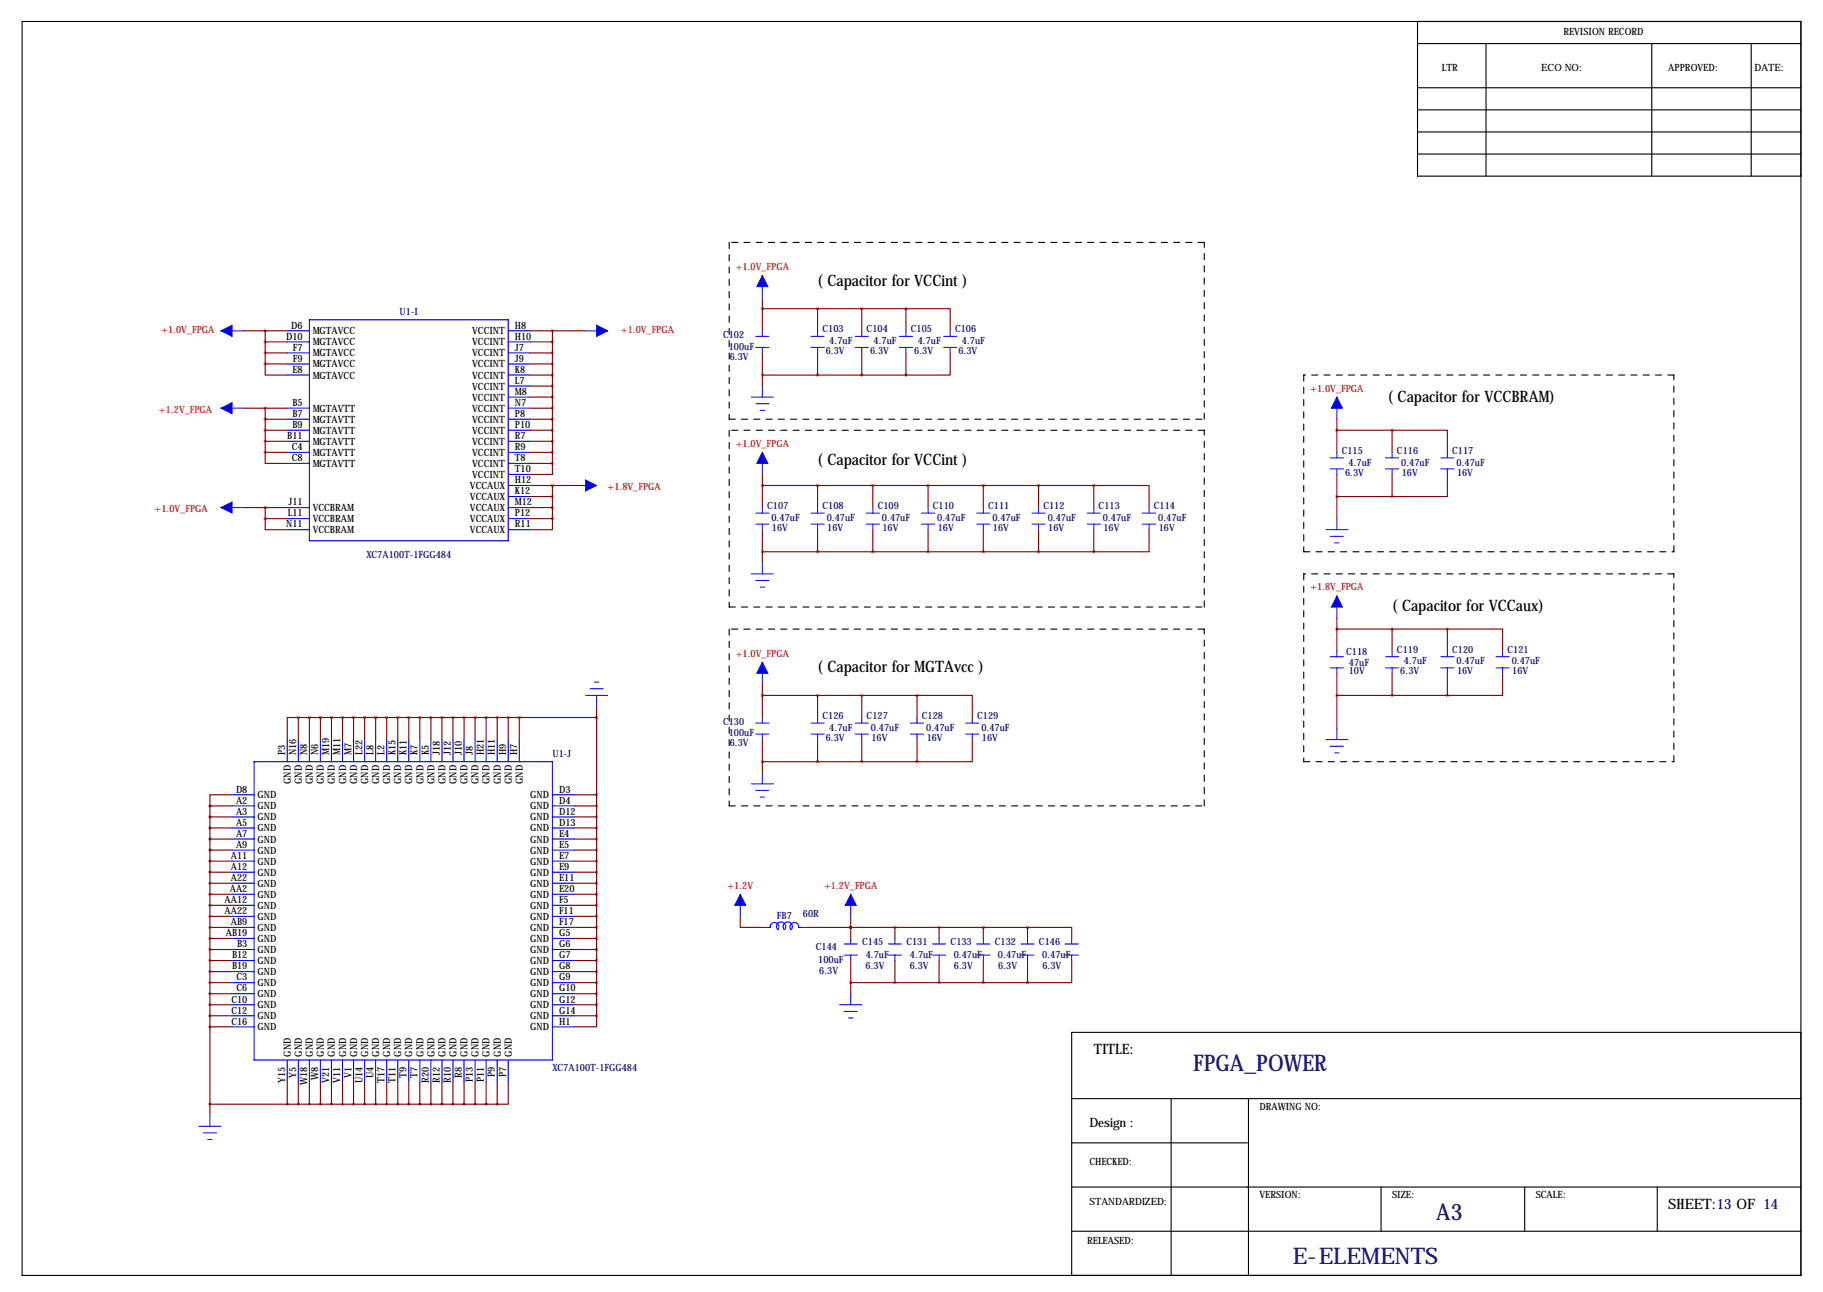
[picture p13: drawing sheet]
<svg xmlns="http://www.w3.org/2000/svg" width="419mm" height="297mm" viewBox="0 0 419 297" stroke-linecap="round" stroke-linejoin="round" font-family="sans-serif">
<defs><g id="words">
<g font-size="5.3" fill="#000080">
<text x="274.3" y="246.2">FPGA_POWER</text>
<text x="330.2" y="280.5">A3</text>
<text x="297.2" y="290.7">E-ELEMENTS</text>
</g>
<g font-size="3.6">
<text x="188" y="65.6">( Capacitor for VCCint )</text>
<text x="319" y="92.3">( Capacitor for VCCBRAM)</text>
<text x="188" y="106.8">( Capacitor for VCCint )</text>
<text x="320" y="140.6">( Capacitor for VCCaux)</text>
<text x="188" y="154.5">( Capacitor for MGTAvcc )</text>
</g>
<g font-size="3.3">
<text x="251.5" y="242.4">TITLE:</text>
<text x="383.5" y="278">SHEET:13 OF 14</text>
</g>
<text font-size="3" x="250.4" y="259.2">Design :</text>
<g font-size="2.3">
<text x="359.4" y="8">REVISION RECORD</text>
<text x="331.5" y="16.4">LTR</text>
<text x="354.3" y="16.4">ECO NO:</text>
<text x="383.5" y="16.4">APPROVED:</text>
<text x="403.4" y="16.4">DATE:</text>
<text x="67" y="75.6">D6</text>
<text x="71.9" y="76.9">MGTAVCC</text>
<text x="108.6" y="76.9">VCCINT</text>
<text x="118.4" y="75.6">H8</text>
<text x="65.8" y="78.1">D10</text>
<text x="67.4" y="80.6">F7</text>
<text x="67.4" y="83.2">F9</text>
<text x="71.9" y="79.4">MGTAVCC</text>
<text x="71.9" y="81.9">MGTAVCC</text>
<text x="108.6" y="79.4">VCCINT</text>
<text x="108.6" y="81.9">VCCINT</text>
<text x="118.4" y="78.1">H10</text>
<text x="118.4" y="80.6">J7</text>
<text x="118.4" y="83.2">J9</text>
<text x="67.2" y="85.7">E8</text>
<text x="71.9" y="84.5">MGTAVCC</text>
<text x="71.9" y="87">MGTAVCC</text>
<text x="108.6" y="84.5">VCCINT</text>
<text x="108.6" y="87">VCCINT</text>
<text x="108.6" y="89.6">VCCINT</text>
<text x="118.4" y="85.7">K8</text>
<text x="118.4" y="88.3">L7</text>
<text x="67.2" y="93.3">B5</text>
<text x="67.2" y="95.9">B7</text>
<text x="71.9" y="94.6">MGTAVTT</text>
<text x="108.6" y="92.1">VCCINT</text>
<text x="108.6" y="94.6">VCCINT</text>
<text x="118.4" y="90.8">M8</text>
<text x="118.4" y="93.3">N7</text>
<text x="118.4" y="95.9">P8</text>
<text x="66" y="101">B11</text>
<text x="67.2" y="98.4">B9</text>
<text x="71.9" y="97.2">MGTAVTT</text>
<text x="71.9" y="99.7">MGTAVTT</text>
<text x="108.6" y="97.2">VCCINT</text>
<text x="108.6" y="99.7">VCCINT</text>
<text x="118.4" y="98.4">P10</text>
<text x="118.4" y="101">R7</text>
<text x="67.1" y="103.5">C4</text>
<text x="67.1" y="106">C8</text>
<text x="71.9" y="102.3">MGTAVTT</text>
<text x="71.9" y="104.8">MGTAVTT</text>
<text x="71.9" y="107.3">MGTAVTT</text>
<text x="108.6" y="102.3">VCCINT</text>
<text x="108.6" y="104.8">VCCINT</text>
<text x="108.6" y="107.3">VCCINT</text>
<text x="118.4" y="103.5">R9</text>
<text x="118.4" y="106">T8</text>
<text x="108" y="112.4">VCCAUX</text>
<text x="108.6" y="109.9">VCCINT</text>
<text x="118.4" y="108.6">T10</text>
<text x="118.4" y="111.1">H12</text>
<text x="118.4" y="113.7">K12</text>
<text x="66.2" y="118.7">L11</text>
<text x="66.3" y="116.2">J11</text>
<text x="71.9" y="117.5">VCCBRAM</text>
<text x="108" y="115">VCCAUX</text>
<text x="108" y="117.5">VCCAUX</text>
<text x="118.4" y="116.2">M12</text>
<text x="118.4" y="118.7">P12</text>
<text x="65.8" y="121.3">N11</text>
<text x="71.9" y="120">VCCBRAM</text>
<text x="71.9" y="122.6">VCCBRAM</text>
<text x="108" y="120">VCCAUX</text>
<text x="108" y="122.6">VCCAUX</text>
<text x="118.4" y="121.3">R11</text>
<text x="65.5" y="173.6" transform="rotate(-90 65.5 173.6)">P3</text>
<text x="68.1" y="173.6" transform="rotate(-90 68.1 173.6)">N16</text>
<text x="70.6" y="173.6" transform="rotate(-90 70.6 173.6)">N8</text>
<text x="73.2" y="173.6" transform="rotate(-90 73.2 173.6)">N6</text>
<text x="75.7" y="173.6" transform="rotate(-90 75.7 173.6)">M19</text>
<text x="78.2" y="173.6" transform="rotate(-90 78.2 173.6)">M11</text>
<text x="80.8" y="173.6" transform="rotate(-90 80.8 173.6)">M7</text>
<text x="83.3" y="173.6" transform="rotate(-90 83.3 173.6)">L22</text>
<text x="85.9" y="173.6" transform="rotate(-90 85.9 173.6)">L8</text>
<text x="88.4" y="173.6" transform="rotate(-90 88.4 173.6)">L2</text>
<text x="90.9" y="173.6" transform="rotate(-90 90.9 173.6)">K15</text>
<text x="93.5" y="173.6" transform="rotate(-90 93.5 173.6)">K11</text>
<text x="96" y="173.6" transform="rotate(-90 96 173.6)">K7</text>
<text x="98.6" y="173.6" transform="rotate(-90 98.6 173.6)">K5</text>
<text x="101.1" y="173.6" transform="rotate(-90 101.1 173.6)">J18</text>
<text x="103.6" y="173.6" transform="rotate(-90 103.6 173.6)">J12</text>
<text x="106.2" y="173.6" transform="rotate(-90 106.2 173.6)">J10</text>
<text x="108.7" y="173.6" transform="rotate(-90 108.7 173.6)">J8</text>
<text x="111.3" y="173.6" transform="rotate(-90 111.3 173.6)">H21</text>
<text x="113.8" y="173.6" transform="rotate(-90 113.8 173.6)">H11</text>
<text x="116.3" y="173.6" transform="rotate(-90 116.3 173.6)">H9</text>
<text x="118.9" y="173.6" transform="rotate(-90 118.9 173.6)">H7</text>
<text x="54.3" y="182.2">D8</text>
<text x="54.3" y="184.8">A2</text>
<text x="59.2" y="183.5">GND</text>
<text x="66.8" y="180.2" transform="rotate(-90 66.8 180.2)">GND</text>
<text x="69.4" y="180.2" transform="rotate(-90 69.4 180.2)">GND</text>
<text x="71.9" y="180.2" transform="rotate(-90 71.9 180.2)">GND</text>
<text x="74.5" y="180.2" transform="rotate(-90 74.5 180.2)">GND</text>
<text x="77" y="180.2" transform="rotate(-90 77 180.2)">GND</text>
<text x="79.5" y="180.2" transform="rotate(-90 79.5 180.2)">GND</text>
<text x="82.1" y="180.2" transform="rotate(-90 82.1 180.2)">GND</text>
<text x="84.6" y="180.2" transform="rotate(-90 84.6 180.2)">GND</text>
<text x="87.2" y="180.2" transform="rotate(-90 87.2 180.2)">GND</text>
<text x="89.7" y="180.2" transform="rotate(-90 89.7 180.2)">GND</text>
<text x="92.2" y="180.2" transform="rotate(-90 92.2 180.2)">GND</text>
<text x="94.8" y="180.2" transform="rotate(-90 94.8 180.2)">GND</text>
<text x="97.3" y="180.2" transform="rotate(-90 97.3 180.2)">GND</text>
<text x="99.9" y="180.2" transform="rotate(-90 99.9 180.2)">GND</text>
<text x="102.4" y="180.2" transform="rotate(-90 102.4 180.2)">GND</text>
<text x="104.9" y="180.2" transform="rotate(-90 104.9 180.2)">GND</text>
<text x="107.5" y="180.2" transform="rotate(-90 107.5 180.2)">GND</text>
<text x="110" y="180.2" transform="rotate(-90 110 180.2)">GND</text>
<text x="112.6" y="180.2" transform="rotate(-90 112.6 180.2)">GND</text>
<text x="115.1" y="180.2" transform="rotate(-90 115.1 180.2)">GND</text>
<text x="117.6" y="180.2" transform="rotate(-90 117.6 180.2)">GND</text>
<text x="120.2" y="180.2" transform="rotate(-90 120.2 180.2)">GND</text>
<text x="121.9" y="183.5">GND</text>
<text x="128.5" y="182.2">D3</text>
<text x="128.5" y="184.8">D4</text>
<text x="54.3" y="187.3">A3</text>
<text x="54.3" y="189.9">A5</text>
<text x="59.2" y="186.1">GND</text>
<text x="59.2" y="188.6">GND</text>
<text x="59.2" y="191.2">GND</text>
<text x="121.9" y="186.1">GND</text>
<text x="121.9" y="188.6">GND</text>
<text x="121.9" y="191.2">GND</text>
<text x="128.5" y="187.3">D12</text>
<text x="128.5" y="189.9">D13</text>
<text x="53.1" y="197.5">A11</text>
<text x="54.3" y="192.4">A7</text>
<text x="54.3" y="194.9">A9</text>
<text x="59.2" y="193.7">GND</text>
<text x="59.2" y="196.2">GND</text>
<text x="121.9" y="193.7">GND</text>
<text x="121.9" y="196.2">GND</text>
<text x="128.5" y="192.4">E4</text>
<text x="128.5" y="194.9">E5</text>
<text x="128.5" y="197.5">E7</text>
<text x="53.1" y="200">A12</text>
<text x="53.1" y="202.6">A22</text>
<text x="59.2" y="198.8">GND</text>
<text x="59.2" y="201.3">GND</text>
<text x="59.2" y="203.9">GND</text>
<text x="121.9" y="198.8">GND</text>
<text x="121.9" y="201.3">GND</text>
<text x="121.9" y="203.9">GND</text>
<text x="128.5" y="200">E9</text>
<text x="128.5" y="202.6">E11</text>
<text x="51.6" y="207.6">AA12</text>
<text x="52.8" y="205.1">AA2</text>
<text x="59.2" y="206.4">GND</text>
<text x="59.2" y="208.9">GND</text>
<text x="121.9" y="206.4">GND</text>
<text x="121.9" y="208.9">GND</text>
<text x="128.5" y="205.1">E20</text>
<text x="128.5" y="207.6">F5</text>
<text x="51.6" y="210.2">AA22</text>
<text x="51.9" y="215.3">AB19</text>
<text x="53.1" y="212.7">AB9</text>
<text x="59.2" y="211.5">GND</text>
<text x="59.2" y="214">GND</text>
<text x="121.9" y="211.5">GND</text>
<text x="121.9" y="214">GND</text>
<text x="128.5" y="210.2">F11</text>
<text x="128.5" y="212.7">F17</text>
<text x="128.5" y="215.3">G5</text>
<text x="53.3" y="220.3">B12</text>
<text x="54.5" y="217.8">B3</text>
<text x="59.2" y="216.6">GND</text>
<text x="59.2" y="219.1">GND</text>
<text x="59.2" y="221.6">GND</text>
<text x="121.9" y="216.6">GND</text>
<text x="121.9" y="219.1">GND</text>
<text x="121.9" y="221.6">GND</text>
<text x="128.5" y="217.8">G6</text>
<text x="128.5" y="220.3">G7</text>
<text x="53.3" y="222.9">B19</text>
<text x="54.4" y="225.4">C3</text>
<text x="54.4" y="228">C6</text>
<text x="59.2" y="224.2">GND</text>
<text x="59.2" y="226.7">GND</text>
<text x="121.9" y="224.2">GND</text>
<text x="121.9" y="226.7">GND</text>
<text x="128.5" y="222.9">G8</text>
<text x="128.5" y="225.4">G9</text>
<text x="128.5" y="228">G10</text>
<text x="53.2" y="230.5">C10</text>
<text x="53.2" y="233">C12</text>
<text x="59.2" y="229.3">GND</text>
<text x="59.2" y="231.8">GND</text>
<text x="121.9" y="229.3">GND</text>
<text x="121.9" y="231.8">GND</text>
<text x="128.5" y="230.5">G12</text>
<text x="128.5" y="233">G14</text>
<text x="53.2" y="235.6">C16</text>
<text x="59.2" y="234.3">GND</text>
<text x="59.2" y="236.9">GND</text>
<text x="121.9" y="234.3">GND</text>
<text x="121.9" y="236.9">GND</text>
<text x="128.5" y="235.6">H1</text>
<text x="66.8" y="242.9" transform="rotate(-90 66.8 242.9)">GND</text>
<text x="69.4" y="242.9" transform="rotate(-90 69.4 242.9)">GND</text>
<text x="71.9" y="242.9" transform="rotate(-90 71.9 242.9)">GND</text>
<text x="74.5" y="242.9" transform="rotate(-90 74.5 242.9)">GND</text>
<text x="77" y="242.9" transform="rotate(-90 77 242.9)">GND</text>
<text x="79.5" y="242.9" transform="rotate(-90 79.5 242.9)">GND</text>
<text x="82.1" y="242.9" transform="rotate(-90 82.1 242.9)">GND</text>
<text x="84.6" y="242.9" transform="rotate(-90 84.6 242.9)">GND</text>
<text x="87.2" y="242.9" transform="rotate(-90 87.2 242.9)">GND</text>
<text x="89.7" y="242.9" transform="rotate(-90 89.7 242.9)">GND</text>
<text x="92.2" y="242.9" transform="rotate(-90 92.2 242.9)">GND</text>
<text x="94.8" y="242.9" transform="rotate(-90 94.8 242.9)">GND</text>
<text x="97.3" y="242.9" transform="rotate(-90 97.3 242.9)">GND</text>
<text x="99.9" y="242.9" transform="rotate(-90 99.9 242.9)">GND</text>
<text x="102.4" y="242.9" transform="rotate(-90 102.4 242.9)">GND</text>
<text x="104.9" y="242.9" transform="rotate(-90 104.9 242.9)">GND</text>
<text x="107.5" y="242.9" transform="rotate(-90 107.5 242.9)">GND</text>
<text x="110" y="242.9" transform="rotate(-90 110 242.9)">GND</text>
<text x="112.6" y="242.9" transform="rotate(-90 112.6 242.9)">GND</text>
<text x="115.1" y="242.9" transform="rotate(-90 115.1 242.9)">GND</text>
<text x="117.6" y="242.9" transform="rotate(-90 117.6 242.9)">GND</text>
<text x="65.5" y="248.9" transform="rotate(-90 65.5 248.9)">Y15</text>
<text x="68.1" y="247.7" transform="rotate(-90 68.1 247.7)">Y5</text>
<text x="70.6" y="249.4" transform="rotate(-90 70.6 249.4)">W18</text>
<text x="73.2" y="248.3" transform="rotate(-90 73.2 248.3)">W8</text>
<text x="75.7" y="248.9" transform="rotate(-90 75.7 248.9)">V21</text>
<text x="78.2" y="248.9" transform="rotate(-90 78.2 248.9)">V11</text>
<text x="80.8" y="247.7" transform="rotate(-90 80.8 247.7)">V1</text>
<text x="83.3" y="249" transform="rotate(-90 83.3 249)">U14</text>
<text x="85.9" y="247.9" transform="rotate(-90 85.9 247.9)">U4</text>
<text x="88.4" y="248.9" transform="rotate(-90 88.4 248.9)">T17</text>
<text x="90.9" y="248.9" transform="rotate(-90 90.9 248.9)">T11</text>
<text x="93.5" y="247.7" transform="rotate(-90 93.5 247.7)">T9</text>
<text x="96" y="247.7" transform="rotate(-90 96 247.7)">T7</text>
<text x="98.6" y="248.9" transform="rotate(-90 98.6 248.9)">R20</text>
<text x="101.1" y="248.9" transform="rotate(-90 101.1 248.9)">R12</text>
<text x="103.6" y="248.9" transform="rotate(-90 103.6 248.9)">R10</text>
<text x="106.2" y="247.7" transform="rotate(-90 106.2 247.7)">R8</text>
<text x="108.7" y="248.8" transform="rotate(-90 108.7 248.8)">P13</text>
<text x="111.3" y="248.8" transform="rotate(-90 111.3 248.8)">P11</text>
<text x="113.8" y="247.6" transform="rotate(-90 113.8 247.6)">P9</text>
<text x="116.3" y="247.6" transform="rotate(-90 116.3 247.6)">P7</text>
<text x="289.6" y="255.1">DRAWING NO:</text>
<text x="250.4" y="267.8">CHECKED:</text>
<text x="289.6" y="275.4">VERSION:</text>
<text x="320" y="275.4">SIZE:</text>
<text x="353.1" y="275.4">SCALE:</text>
<text x="250.4" y="277">STANDARDIZED:</text>
<text x="249.9" y="286.1">RELEASED:</text>
</g>
<g font-size="2.3" fill="#f00">
<text x="169.1" y="62.1">+1.0V_FPGA</text>
<text x="37.1" y="76.6">+1.0V_FPGA</text>
<text x="142.7" y="76.6">+1.0V_FPGA</text>
<text x="36.5" y="94.9">+1.2V_FPGA</text>
<text x="301.2" y="90">+1.0V_FPGA</text>
<text x="169.1" y="102.7">+1.0V_FPGA</text>
<text x="139.7" y="112.6">+1.8V_FPGA</text>
<text x="35.5" y="117.7">+1.0V_FPGA</text>
<text x="301.2" y="135.7">+1.8V_FPGA</text>
<text x="169.1" y="151">+1.0V_FPGA</text>
<text x="167.2" y="204.3">+1.2V</text>
<text x="189.5" y="204.3">+1.2V_FPGA</text>
</g>
<g font-size="2.3" fill="#000080">
<text x="91.9" y="72.5">U1-I</text>
<text x="166.2" y="77.7">C102</text>
<text x="189.1" y="76.4">C103</text>
<text x="199.2" y="76.4">C104</text>
<text x="209.4" y="76.4">C105</text>
<text x="219.6" y="76.4">C106</text>
<text x="167.5" y="80.4">100uF</text>
<text x="167.8" y="82.7">6.3V</text>
<text x="189.8" y="81.4">6.3V</text>
<text x="190.7" y="79.1">4.7uF</text>
<text x="200" y="81.4">6.3V</text>
<text x="200.8" y="79.1">4.7uF</text>
<text x="210.2" y="81.4">6.3V</text>
<text x="211" y="79.1">4.7uF</text>
<text x="220.3" y="81.4">6.3V</text>
<text x="221.1" y="79.1">4.7uF</text>
<text x="308.5" y="104.3">C115</text>
<text x="310" y="107">4.7uF</text>
<text x="321.2" y="104.3">C116</text>
<text x="322.1" y="107">0.47uF</text>
<text x="333.9" y="104.3">C117</text>
<text x="334.8" y="107">0.47uF</text>
<text x="309.2" y="109.3">6.3V</text>
<text x="322.3" y="109.3">16V</text>
<text x="335" y="109.3">16V</text>
<text x="176.4" y="117">C107</text>
<text x="177.4" y="119.7">0.47uF</text>
<text x="189.1" y="117">C108</text>
<text x="190.1" y="119.7">0.47uF</text>
<text x="201.8" y="117">C109</text>
<text x="202.8" y="119.7">0.47uF</text>
<text x="214.5" y="117">C110</text>
<text x="215.5" y="119.7">0.47uF</text>
<text x="227.2" y="117">C111</text>
<text x="228.2" y="119.7">0.47uF</text>
<text x="239.9" y="117">C112</text>
<text x="240.9" y="119.7">0.47uF</text>
<text x="252.6" y="117">C113</text>
<text x="253.6" y="119.7">0.47uF</text>
<text x="265.3" y="117">C114</text>
<text x="266.3" y="119.7">0.47uF</text>
<text x="177.5" y="122">16V</text>
<text x="190.2" y="122">16V</text>
<text x="202.9" y="122">16V</text>
<text x="215.6" y="122">16V</text>
<text x="228.3" y="122">16V</text>
<text x="241" y="122">16V</text>
<text x="253.7" y="122">16V</text>
<text x="266.4" y="122">16V</text>
<text x="84.2" y="128.2">XC7A100T-1FGG484</text>
<text x="309.5" y="150.6">C118</text>
<text x="310.1" y="155.1">10V</text>
<text x="310.1" y="153">47uF</text>
<text x="321.2" y="150.1">C119</text>
<text x="321.9" y="155.1">6.3V</text>
<text x="322.7" y="152.8">4.7uF</text>
<text x="333.9" y="150.1">C120</text>
<text x="334.8" y="152.8">0.47uF</text>
<text x="335" y="155.1">16V</text>
<text x="346.6" y="150.1">C121</text>
<text x="347.5" y="152.8">0.47uF</text>
<text x="347.7" y="155.1">16V</text>
<text x="166.2" y="166.6">C130</text>
<text x="189.1" y="165.3">C126</text>
<text x="199.2" y="165.3">C127</text>
<text x="211.9" y="165.3">C128</text>
<text x="224.6" y="165.3">C129</text>
<text x="167.5" y="169.3">100uF</text>
<text x="167.8" y="171.6">6.3V</text>
<text x="189.8" y="170.3">6.3V</text>
<text x="190.7" y="168">4.7uF</text>
<text x="200.2" y="168">0.47uF</text>
<text x="200.3" y="170.3">16V</text>
<text x="212.9" y="168">0.47uF</text>
<text x="213" y="170.3">16V</text>
<text x="225.6" y="168">0.47uF</text>
<text x="225.7" y="170.3">16V</text>
<text x="127" y="174.1">U1-J</text>
<text x="178.6" y="211.2">FB7</text>
<text x="184.6" y="210.8">60R</text>
<text x="187.6" y="218.4">C144</text>
<text x="188.1" y="221.3">100uF</text>
<text x="198.2" y="217.4">C145</text>
<text x="199" y="220.3">4.7uF</text>
<text x="208.4" y="217.4">C131</text>
<text x="209.2" y="220.3">4.7uF</text>
<text x="218.5" y="217.4">C133</text>
<text x="219.3" y="220.3">0.47uF</text>
<text x="228.7" y="217.4">C132</text>
<text x="229.4" y="220.3">0.47uF</text>
<text x="238.9" y="217.4">C146</text>
<text x="239.6" y="220.3">0.47uF</text>
<text x="188.3" y="223.9">6.3V</text>
<text x="199" y="222.9">6.3V</text>
<text x="209.2" y="222.9">6.3V</text>
<text x="219.3" y="222.9">6.3V</text>
<text x="229.5" y="222.9">6.3V</text>
<text x="239.6" y="222.9">6.3V</text>
<text x="127" y="246.3">XC7A100T-1FGG484</text>
</g>
</g></defs>
<g fill="none" stroke="#000" stroke-width=".25" stroke-dasharray="1.4 1.4">
<path d="M167.6 55.7v40.7M276.9 55.7h-109.3M167.6 96.4h109.3M167.6 98.9v40.7M276.9 96.4v-40.7M276.9 98.9h-109.3M299.7 86.2v40.7M384.8 86.2h-85.1M167.6 139.6h109.3M276.9 139.6v-40.7M299.7 126.9h85.1M299.7 131.9v43.2"/>
<path d="M384.8 126.9v-40.7M384.8 131.9h-85.1M167.6 144.6v40.7M276.9 144.6h-109.3M299.7 175.1h85.1M384.8 175.1v-43.2M167.6 185.3h109.3M276.9 185.3v-40.7"/>
</g>
<g fill="none" stroke="#000" stroke-width=".25">
<path d="M5.1 4.9h408.9v288.3h-408.9zM325.9 4.9v35.6h88.1M325.9 10h88.1M341.6 10v30.5M379.7 10v30.5M402.6 10v30.5M325.9 20.2h88.1M325.9 35.4h88.1M325.9 30.3h88.1M325.9 25.3h88.1M414 237.3h-167.6v55.9M246.4 252.6h167.6"/>
<path d="M269.2 252.6v40.6M287 252.6v40.4M246.4 272.9h167.6M246.4 262.7h40.4M317.5 272.9v10.2M350.5 272.9v10.2M381 272.9v10.2M246.4 283.1h167.6"/>
</g>
<g fill="none" stroke="#00f" stroke-width=".23">
<path d="M50.8 76.1h5.1M134.6 76.1h5.1M173.7 79.9h3.1M173.7 77.3h3.1M175.3 63.4v5M175.3 76.1v1.2M175.3 79.9v1.2M186.4 79.9h3.1M186.4 77.3h3.1M188 76.1v1.2M188 79.9v1.2M196.6 79.9h3"/>
<path d="M196.6 77.3h3M198.1 76.1v1.2M198.1 79.9v1.2M206.8 79.9h3M206.8 77.3h3M208.3 76.1v1.2M208.3 79.9v1.2M216.9 79.9h3.1M216.9 77.3h3.1M218.4 76.1v1.2M218.4 79.9v1.2M50.8 93.8h5.1"/>
<path d="M172.7 91.3h5.1M173.7 92.8h3.1M174.8 94.3h1M175.3 88.8v2.5M307.3 91.3v5.1M50.8 116.7h5.1M132.1 111.6h5.1M173.7 118h3.1M175.3 104v5.1M175.3 116.7v1.3M186.4 118h3.1M188 116.7v1.3"/>
<path d="M199.1 118h3.1M200.7 116.7v1.3M211.8 118h3.1M213.4 116.7v1.3M224.5 118h3.1M226.1 116.7v1.3M237.2 118h3.1M238.8 116.7v1.3M249.9 118h3.1M251.5 116.7v1.3M262.6 118h3.1M264.2 116.7v1.3"/>
<path d="M305.8 107.8h3.1M305.8 105.3h3.1M307.3 104v1.3M307.3 107.8v1.3M307.3 119.2v2.6M318.5 107.8h3.1M318.5 105.3h3.1M320 104v1.3M320 107.8v1.3M331.2 107.8h3.1M331.2 105.3h3.1M332.7 104v1.3"/>
<path d="M332.7 107.8v1.3M172.7 131.9h5.1M173.7 120.5h3.1M173.7 133.5h3.1M174.8 135h1M175.3 120.5v1.3M175.3 129.4v2.5M186.4 120.5h3.1M188 120.5v1.3M199.1 120.5h3.1M200.7 120.5v1.3M211.8 120.5h3.1"/>
<path d="M213.4 120.5v1.3M224.5 120.5h3.1M226.1 120.5v1.3M237.2 120.5h3.1M238.8 120.5v1.3M249.9 120.5h3.1M251.5 120.5v1.3M262.6 120.5h3.1M264.2 120.5v1.3M304.8 121.8h5.1M305.8 123.3h3.1M306.8 124.8h1"/>
<path d="M307.3 137v5.1M134.6 159.9h5.1M135.6 158.4h3.1M136.7 156.8h1M137.2 159.9v2.5M175.3 152.3v5M305.8 153.5h3.1M305.8 151h3.1M307.3 149.7v1.3M307.3 153.5v1.3M318.5 153.5h3.1M318.5 151h3.1"/>
<path d="M320 149.7v1.3M320 153.5v1.3M331.2 153.5h3.1M331.2 151h3.1M332.7 149.7v1.3M332.7 153.5v1.3M343.9 153.5h3.1M343.9 151h3.1M345.4 149.7v1.3M345.4 153.5v1.3M173.7 168.8h3.1M173.7 166.2h3.1"/>
<path d="M175.3 165v1.2M175.3 168.8v1.2M175.3 177.7v2.5M186.4 168.8h3.1M186.4 166.2h3.1M188 165v1.2M188 168.8v1.2M196.6 168.8h3M196.6 166.2h3M198.1 165v1.2M198.1 168.8v1.2M209.3 168.8h3"/>
<path d="M209.3 166.2h3M210.8 165v1.2M210.8 168.8v1.2M222 168.8h3M222 166.2h3M223.5 165v1.2M223.5 168.8v1.2M304.8 170h5.1M305.8 171.6h3.1M306.8 173.1h1M307.3 167.5v2.5M172.7 180.2h5.1"/>
<path d="M173.7 181.7h3.1M174.8 183.2h1M170.2 205.6v5.1M175.3 213.2h1.2M184.1 213.2h1.3M194.1 219.6h3M194.1 217h3M195.6 205.6v5.1M195.6 215.8v1.2M195.6 219.6v1.2M204.2 219.6h3.1M204.2 217h3.1"/>
<path d="M205.7 215.8v1.2M205.7 219.6v1.2M214.4 219.6h3M214.4 217h3M215.9 215.8v1.2M215.9 219.6v1.2M224.5 219.6h3.1M224.5 217h3.1M226.1 215.8v1.2M226.1 219.6v1.2M234.7 219.6h3M234.7 217h3"/>
<path d="M236.2 215.8v1.2M236.2 219.6v1.2M244.9 219.6h3M244.9 217h3M246.4 215.8v1.2M246.4 219.6v1.2M193 231h5.1M194.1 232.5h3M195.1 234h1M195.6 228.5v2.5M45.7 258.9h5.1M48.3 256.4v2.5"/>
<path d="M46.7 260.5h3.1M47.8 262h1"/>
</g>
<g fill="none" stroke="#00f" stroke-width=".25">
<path d="M66 76.1h5.1M66 78.6h5.1M71.1 73.5h45.7v50.8h-45.7zM116.8 76.1h5.1M116.8 78.6h5.1M66 81.1h5.1M66 83.7h5.1M66 86.2h5.1M66 93.8h5.1M66 96.4h5.1M66 98.9h5.1M116.8 81.1h5.1"/>
<path d="M116.8 83.7h5.1M116.8 86.2h5.1M116.8 93.8h5.1M116.8 96.4h5.1M116.8 98.9h5.1M116.8 88.8h5.1M116.8 91.3h5.1M66 101.5h5.1M66 104h5.1M66 106.5h5.1M66 116.7h5.1M66 119.2h5.1"/>
<path d="M116.8 101.5h5.1M116.8 104h5.1M116.8 106.5h5.1M116.8 109.1h5.1M116.8 111.6h5.1M116.8 114.2h5.1M116.8 116.7h5.1M116.8 119.2h5.1M66 121.8h5.1M116.8 121.8h5.1M58.4 175.1h68.6v68.6h-68.6zM66 170v5.1"/>
<path d="M68.6 170v5.1M71.1 170v5.1M73.7 170v5.1M76.2 170v5.1M78.7 170v5.1M81.3 170v5.1M83.8 170v5.1M86.4 170v5.1M88.9 170v5.1M91.4 170v5.1M94 170v5.1M96.5 170v5.1"/>
<path d="M99.1 170v5.1M101.6 170v5.1M104.1 170v5.1M106.7 170v5.1M109.2 170v5.1M111.8 170v5.1M114.3 170v5.1M116.8 170v5.1M119.4 170v5.1M53.3 182.7h5.1M53.3 185.3h5.1M53.3 187.8h5.1"/>
<path d="M53.3 190.4h5.1M53.3 192.9h5.1M53.3 195.4h5.1M53.3 198h5.1M127 182.7h5.1M127 185.3h5.1M127 187.8h5.1M127 190.4h5.1M127 192.9h5.1M127 195.4h5.1M127 198h5.1M53.3 200.5h5.1"/>
<path d="M53.3 203.1h5.1M53.3 205.6h5.1M53.3 208.1h5.1M53.3 210.7h5.1M53.3 213.2h5.1M53.3 215.8h5.1M53.3 218.3h5.1M127 200.5h5.1M127 203.1h5.1M127 205.6h5.1M127 208.1h5.1M127 210.7h5.1"/>
<path d="M127 213.2h5.1M127 215.8h5.1M127 218.3h5.1M176.5 213.2h.5a1.02 1.02 0 0 1 1.3-1.1 1.02 1.02 0 0 1 .6 1.6M178.8 213.7a1.07 1.07 0 0 1 0-1.4 1.07 1.07 0 0 1 1.5 0 1.07 1.07 0 0 1 .1 1.4M180.3 213.7a1.07 1.07 0 0 1 .1-1.4 1.07 1.07 0 0 1 1.4 0 1.07 1.07 0 0 1 .1 1.4M184.1 213.2h-.5a1.02 1.02 0 0 0-1.3-1.1 1.02 1.02 0 0 0-.5 1.6M53.3 220.8h5.1M53.3 223.4h5.1M53.3 225.9h5.1M53.3 228.5h5.1M53.3 231h5.1"/>
<path d="M53.3 233.5h5.1M53.3 236.1h5.1M127 220.8h5.1M127 223.4h5.1M127 225.9h5.1M127 228.5h5.1M127 231h5.1M127 233.5h5.1M127 236.1h5.1M66 243.7v5.1M68.6 243.7v5.1M71.1 243.7v5.1"/>
<path d="M73.7 243.7v5.1M76.2 243.7v5.1M78.7 243.7v5.1M81.3 243.7v5.1M83.8 243.7v5.1M86.4 243.7v5.1M88.9 243.7v5.1M91.4 243.7v5.1M94 243.7v5.1M96.5 243.7v5.1M99.1 243.7v5.1M101.6 243.7v5.1"/>
<path d="M104.1 243.7v5.1M106.7 243.7v5.1M109.2 243.7v5.1M111.8 243.7v5.1M114.3 243.7v5.1M116.8 243.7v5.1"/>
</g>
<g fill="#00f" stroke="#00f" stroke-width=".23">
<path d="M137.2 74.8l2.5 1.3-2.5 1.2z"/>
<path d="M50.8 116.7l2.5-1.3v2.6z"/>
<path d="M134.6 110.3l2.6 1.3-2.6 1.3z"/>
<path d="M175.3 63.4l1.2 2.5h-2.5z"/>
<path d="M175.3 104l1.2 2.5h-2.5z"/>
<path d="M307.3 91.3l1.3 2.5h-2.5z"/>
<path d="M307.3 137l1.3 2.6h-2.5z"/>
<path d="M50.8 93.8l2.5-1.2v2.5z"/>
<path d="M50.8 76.1l2.5-1.3v2.5z"/>
<path d="M175.3 152.3l1.2 2.5h-2.5z"/>
<path d="M195.6 205.6l1.2 2.5h-2.5z"/>
<path d="M170.2 205.6l1.2 2.5h-2.5z"/>
</g>
<g fill="none" stroke="#800000" stroke-width=".25">
<path d="M55.9 76.1h10.1M61 78.6h5M61 76.1v7.6M121.9 76.1h12.7M121.9 78.6h5.1M127 76.1v30.4M175.3 68.4v7.7M175.3 71h33M188 71v5.1M198.1 71v5.1M208.3 71h10.1v5.1M208.3 71v5.1"/>
<path d="M55.9 93.8h10.1M61 83.7v2.5h5M61 98.9h5M61 96.4h5M61 83.7h5M61 81.1h5M61 93.8v10.2M121.9 98.9h5.1M121.9 96.4h5.1M121.9 93.8h5.1M121.9 91.3h5.1M121.9 88.8h5.1"/>
<path d="M121.9 86.2h5.1M121.9 83.7h5.1M121.9 81.1h5.1M175.3 86.2h33M175.3 81.1v7.7M188 81.1v5.1M198.1 81.1v5.1M208.3 81.1v5.1M218.4 81.1v5.1h-10.1M307.3 98.9h12.7M307.3 96.4v7.6M320 98.9h12.7v5.1"/>
<path d="M320 98.9v5.1M55.9 116.7h10.1M61 119.2v2.6h5M61 104v2.5h5M61 104h5M61 101.5h5M61 116.7v2.5M61 119.2h5M121.9 106.5h5.1M121.9 104h5.1M121.9 101.5h5.1M121.9 116.7h5.1"/>
<path d="M121.9 119.2h5.1M121.9 111.6h10.2M121.9 114.2h5.1M127 106.5v2.6h-5.1M127 119.2v2.6h-5.1M127 111.6v7.6M175.3 111.6h76.2M175.3 109.1v7.6M188 111.6v5.1M200.7 111.6v5.1M213.4 111.6v5.1M226.1 111.6v5.1"/>
<path d="M238.8 111.6v5.1M251.5 111.6h12.7v5.1M251.5 111.6v5.1M307.3 114.2h12.7M307.3 109.1v10.1M320 109.1v5.1M332.7 109.1v5.1h-12.7M175.3 121.8v7.6M175.3 126.9h76.2M188 121.8v5.1M200.7 121.8v5.1M213.4 121.8v5.1"/>
<path d="M226.1 121.8v5.1M238.8 121.8v5.1M251.5 121.8v5.1M264.2 121.8v5.1h-12.7M175.3 157.3v7.7M175.3 159.9h35.5M188 159.9v5.1M198.1 159.9v5.1M210.8 159.9h12.7v5.1M210.8 159.9v5.1M307.3 142.1v7.6M307.3 154.8v12.7"/>
<path d="M307.3 159.9h25.4M307.3 144.6h25.4M320 144.6v5.1M320 154.8v5.1M332.7 144.6h12.7v5.1M332.7 144.6v5.1M332.7 154.8v5.1M345.4 154.8v5.1h-12.7M68.6 165h-2.6v5M68.6 165v5M68.6 165h68.6M71.1 165v5"/>
<path d="M73.7 165v5M76.2 165v5M78.7 165v5M81.3 165v5M83.8 165v5M86.4 165v5M88.9 165v5M91.4 165v5M94 165v5M96.5 165v5M99.1 165v5M101.6 165v5"/>
<path d="M104.1 165v5M106.7 165v5M109.2 165v5M111.8 165v5M114.3 165v5M116.8 165v5M119.4 165v5M137.2 162.4v71.1M175.3 170v7.7M175.3 175.1h35.5M188 170v5.1M198.1 170v5.1"/>
<path d="M210.8 170v5.1M223.5 170v5.1h-12.7M48.3 185.3v71.1M48.3 198h5M48.3 195.4h5M48.3 192.9h5M48.3 190.4h5M48.3 187.8h5M48.3 185.3h5M53.3 182.7h-5v2.6M132.1 198h5.1M132.1 195.4h5.1"/>
<path d="M132.1 192.9h5.1M132.1 190.4h5.1M132.1 187.8h5.1M132.1 185.3h5.1M132.1 182.7h5.1M48.3 208.1h5M48.3 210.7h5M48.3 213.2h5M48.3 215.8h5M48.3 218.3h5M48.3 205.6h5M48.3 203.1h5"/>
<path d="M48.3 200.5h5M132.1 208.1h5.1M132.1 210.7h5.1M132.1 213.2h5.1M132.1 215.8h5.1M132.1 218.3h5.1M132.1 205.6h5.1M132.1 203.1h5.1M132.1 200.5h5.1M170.2 210.7v2.5h5.1M185.4 213.2h50.8M195.6 213.2h.1"/>
<path d="M195.6 210.7v5.1M205.7 213.2v2.6M215.9 213.2v2.6M226.1 213.2v2.6M236.2 213.2h10.2v2.6M236.2 213.2v2.6M48.3 220.8h5M48.3 223.4h5M48.3 225.9h5M48.3 228.5h5M48.3 231h5M48.3 233.5h5"/>
<path d="M48.3 236.1h5M132.1 220.8h5.1M132.1 223.4h5.1M132.1 225.9h5.1M132.1 228.5h5.1M132.1 231h5.1M132.1 233.5h5.1M137.2 233.5v2.6h-5.1M195.6 225.9h40.6M195.6 220.8v7.7M205.7 220.8v5.1M215.9 220.8v5.1"/>
<path d="M226.1 220.8v5.1M236.2 220.8v5.1M246.4 220.8v5.1h-10.2M48.3 253.9h66M66 248.8v5.1M68.6 248.8v5.1M71.1 248.8v5.1M73.7 248.8v5.1M76.2 248.8v5.1M78.7 248.8v5.1M81.3 248.8v5.1M83.8 248.8v5.1"/>
<path d="M86.4 248.8v5.1M88.9 248.8v5.1M91.4 248.8v5.1M94 248.8v5.1M96.5 248.8v5.1M99.1 248.8v5.1M101.6 248.8v5.1M104.1 248.8v5.1M106.7 248.8v5.1M109.2 248.8v5.1M111.8 248.8v5.1M114.3 248.8v5.1"/>
<path d="M116.8 248.8v5.1h-2.5"/>
</g>
<path d="M48.2 253.9a.05 .05 0 0 0 .1 0 .05 .05 0 0 0-.1 0zM91.4 253.9a.05 .05 0 0 0 .1 0 .05 .05 0 0 0-.1 0zM86.3 253.9a.05 .05 0 0 0 .1 0 .05 .05 0 0 0-.1 0zM78.7 253.9a.05 .05 0 0 0 .1 0 .05 .05 0 0 0-.1 0zM73.6 253.9a.05 .05 0 0 0 .1 0 .05 .05 0 0 0-.1 0zM48.2 210.7a.05 .05 0 0 0 .1 0 .05 .05 0 0 0-.1 0zM48.2 213.2a.05 .05 0 0 0 .1 0 .05 .05 0 0 0-.1 0zM48.2 215.8a.05 .05 0 0 0 .1 0 .05 .05 0 0 0-.1 0zM48.2 218.3a.05 .05 0 0 0 .1 0 .05 .05 0 0 0-.1 0zM48.2 220.8a.05 .05 0 0 0 .1 0 .05 .05 0 0 0-.1 0zM48.2 223.4a.05 .05 0 0 0 .1 0 .05 .05 0 0 0-.1 0zM48.2 225.9a.05 .05 0 0 0 .1 0 .05 .05 0 0 0-.1 0zM48.2 228.5a.05 .05 0 0 0 .1 0 .05 .05 0 0 0-.1 0zM48.2 231a.05 .05 0 0 0 .1 0 .05 .05 0 0 0-.1 0zM48.2 233.5a.05 .05 0 0 0 .1 0 .05 .05 0 0 0-.1 0zM48.2 236.1a.05 .05 0 0 0 .1 0 .05 .05 0 0 0-.1 0zM60.9 116.7a.05 .05 0 0 0 .1 0 .05 .05 0 0 0-.1 0zM175.2 71a.05 .05 0 0 0 .1 0 .05 .05 0 0 0-.1 0zM175.2 86.2a.05 .05 0 0 0 .1 0 .05 .05 0 0 0-.1 0zM187.9 86.2a.05 .05 0 0 0 .1 0 .05 .05 0 0 0-.1 0zM187.9 71a.05 .05 0 0 0 .1 0 .05 .05 0 0 0-.1 0zM175.2 126.9a.05 .05 0 0 0 .1 0 .05 .05 0 0 0-.1 0zM175.2 111.6a.05 .05 0 0 0 .1 0 .05 .05 0 0 0-.1 0zM187.9 111.6a.05 .05 0 0 0 .1 0 .05 .05 0 0 0-.1 0zM187.9 126.9a.05 .05 0 0 0 .1 0 .05 .05 0 0 0-.1 0zM200.6 126.9a.05 .05 0 0 0 .1 0 .05 .05 0 0 0-.1 0zM200.6 111.6a.05 .05 0 0 0 .1 0 .05 .05 0 0 0-.1 0zM213.3 126.9a.05 .05 0 0 0 .1 0 .05 .05 0 0 0-.1 0zM213.3 111.6a.05 .05 0 0 0 .1 0 .05 .05 0 0 0-.1 0zM226 126.9a.05 .05 0 0 0 .1 0 .05 .05 0 0 0-.1 0zM226 111.6a.05 .05 0 0 0 .1 0 .05 .05 0 0 0-.1 0zM238.7 126.9a.05 .05 0 0 0 .1 0 .05 .05 0 0 0-.1 0zM238.7 111.6a.05 .05 0 0 0 .1 0 .05 .05 0 0 0-.1 0zM251.4 111.6a.05 .05 0 0 0 .1 0 .05 .05 0 0 0-.1 0zM251.4 126.9a.05 .05 0 0 0 .1 0 .05 .05 0 0 0-.1 0zM307.3 114.2a.05 .05 0 0 0 .1 0 .05 .05 0 0 0-.1 0zM307.3 98.9a.05 .05 0 0 0 .1 0 .05 .05 0 0 0-.1 0zM307.3 144.6a.05 .05 0 0 0 .1 0 .05 .05 0 0 0-.1 0zM307.3 159.9a.05 .05 0 0 0 .1 0 .05 .05 0 0 0-.1 0zM320 159.9a.05 .05 0 0 0 .1 0 .05 .05 0 0 0-.1 0zM320 144.6a.05 .05 0 0 0 .1 0 .05 .05 0 0 0-.1 0zM332.7 159.9a.05 .05 0 0 0 .1 0 .05 .05 0 0 0-.1 0zM332.7 144.6a.05 .05 0 0 0 .1 0 .05 .05 0 0 0-.1 0zM320 98.9a.05 .05 0 0 0 .1 0 .05 .05 0 0 0-.1 0zM320 114.2a.05 .05 0 0 0 .1 0 .05 .05 0 0 0-.1 0zM60.9 119.2a.05 .05 0 0 0 .1 0 .05 .05 0 0 0-.1 0zM66 253.9a.05 .05 0 0 0 .1 0 .05 .05 0 0 0-.1 0zM99 253.9a.05 .05 0 0 0 .1 0 .05 .05 0 0 0-.1 0zM104.1 253.9a.05 .05 0 0 0 .1 0 .05 .05 0 0 0-.1 0zM111.7 253.9a.05 .05 0 0 0 .1 0 .05 .05 0 0 0-.1 0zM48.2 208.1a.05 .05 0 0 0 .1 0 .05 .05 0 0 0-.1 0zM48.2 205.6a.05 .05 0 0 0 .1 0 .05 .05 0 0 0-.1 0zM48.2 203.1a.05 .05 0 0 0 .1 0 .05 .05 0 0 0-.1 0zM48.2 200.5a.05 .05 0 0 0 .1 0 .05 .05 0 0 0-.1 0zM48.2 198a.05 .05 0 0 0 .1 0 .05 .05 0 0 0-.1 0zM48.2 195.4a.05 .05 0 0 0 .1 0 .05 .05 0 0 0-.1 0zM48.2 192.9a.05 .05 0 0 0 .1 0 .05 .05 0 0 0-.1 0zM48.2 190.4a.05 .05 0 0 0 .1 0 .05 .05 0 0 0-.1 0zM48.2 187.8a.05 .05 0 0 0 .1 0 .05 .05 0 0 0-.1 0zM48.2 185.3a.05 .05 0 0 0 .1 0 .05 .05 0 0 0-.1 0zM137.1 165a.05 .05 0 0 0 .1 0 .05 .05 0 0 0-.1 0zM99 165a.05 .05 0 0 0 .1 0 .05 .05 0 0 0-.1 0zM104.1 165a.05 .05 0 0 0 .1 0 .05 .05 0 0 0-.1 0zM111.7 165a.05 .05 0 0 0 .1 0 .05 .05 0 0 0-.1 0zM116.8 165a.05 .05 0 0 0 .1 0 .05 .05 0 0 0-.1 0zM137.1 208.1a.05 .05 0 0 0 .1 0 .05 .05 0 0 0-.1 0zM137.1 205.6a.05 .05 0 0 0 .1 0 .05 .05 0 0 0-.1 0zM137.1 203.1a.05 .05 0 0 0 .1 0 .05 .05 0 0 0-.1 0zM137.1 200.5a.05 .05 0 0 0 .1 0 .05 .05 0 0 0-.1 0zM137.1 198a.05 .05 0 0 0 .1 0 .05 .05 0 0 0-.1 0zM137.1 195.4a.05 .05 0 0 0 .1 0 .05 .05 0 0 0-.1 0zM137.1 192.9a.05 .05 0 0 0 .1 0 .05 .05 0 0 0-.1 0zM137.1 190.4a.05 .05 0 0 0 .1 0 .05 .05 0 0 0-.1 0zM137.1 187.8a.05 .05 0 0 0 .1 0 .05 .05 0 0 0-.1 0zM137.1 185.3a.05 .05 0 0 0 .1 0 .05 .05 0 0 0-.1 0zM137.1 182.7a.05 .05 0 0 0 .1 0 .05 .05 0 0 0-.1 0zM91.4 165a.05 .05 0 0 0 .1 0 .05 .05 0 0 0-.1 0zM86.3 165a.05 .05 0 0 0 .1 0 .05 .05 0 0 0-.1 0zM78.7 165a.05 .05 0 0 0 .1 0 .05 .05 0 0 0-.1 0zM73.6 165a.05 .05 0 0 0 .1 0 .05 .05 0 0 0-.1 0zM137.1 210.7a.05 .05 0 0 0 .1 0 .05 .05 0 0 0-.1 0zM137.1 213.2a.05 .05 0 0 0 .1 0 .05 .05 0 0 0-.1 0zM137.1 215.8a.05 .05 0 0 0 .1 0 .05 .05 0 0 0-.1 0zM137.1 218.3a.05 .05 0 0 0 .1 0 .05 .05 0 0 0-.1 0zM137.1 220.8a.05 .05 0 0 0 .1 0 .05 .05 0 0 0-.1 0zM137.1 223.4a.05 .05 0 0 0 .1 0 .05 .05 0 0 0-.1 0zM137.1 225.9a.05 .05 0 0 0 .1 0 .05 .05 0 0 0-.1 0zM137.1 228.5a.05 .05 0 0 0 .1 0 .05 .05 0 0 0-.1 0zM137.1 231a.05 .05 0 0 0 .1 0 .05 .05 0 0 0-.1 0zM137.1 233.5a.05 .05 0 0 0 .1 0 .05 .05 0 0 0-.1 0zM60.9 104a.05 .05 0 0 0 .1 0 .05 .05 0 0 0-.1 0zM60.9 101.5a.05 .05 0 0 0 .1 0 .05 .05 0 0 0-.1 0zM60.9 98.9a.05 .05 0 0 0 .1 0 .05 .05 0 0 0-.1 0zM60.9 96.4a.05 .05 0 0 0 .1 0 .05 .05 0 0 0-.1 0zM60.9 93.8a.05 .05 0 0 0 .1 0 .05 .05 0 0 0-.1 0zM60.9 83.7a.05 .05 0 0 0 .1 0 .05 .05 0 0 0-.1 0zM60.9 81.1a.05 .05 0 0 0 .1 0 .05 .05 0 0 0-.1 0zM60.9 78.6a.05 .05 0 0 0 .1 0 .05 .05 0 0 0-.1 0zM60.9 76.1a.05 .05 0 0 0 .1 0 .05 .05 0 0 0-.1 0zM175.2 159.9a.05 .05 0 0 0 .1 0 .05 .05 0 0 0-.1 0zM175.2 175.1a.05 .05 0 0 0 .1 0 .05 .05 0 0 0-.1 0zM187.9 175.1a.05 .05 0 0 0 .1 0 .05 .05 0 0 0-.1 0zM187.9 159.9a.05 .05 0 0 0 .1 0 .05 .05 0 0 0-.1 0zM205.7 213.2a.05 .05 0 0 0 .1 0 .05 .05 0 0 0-.1 0zM226 213.2a.05 .05 0 0 0 .1 0 .05 .05 0 0 0-.1 0zM205.7 225.9a.05 .05 0 0 0 .1 0 .05 .05 0 0 0-.1 0zM226 225.9a.05 .05 0 0 0 .1 0 .05 .05 0 0 0-.1 0z" fill="#800000" stroke="#800000" stroke-width=".63"/>
<use href="#words"/>
</svg>
